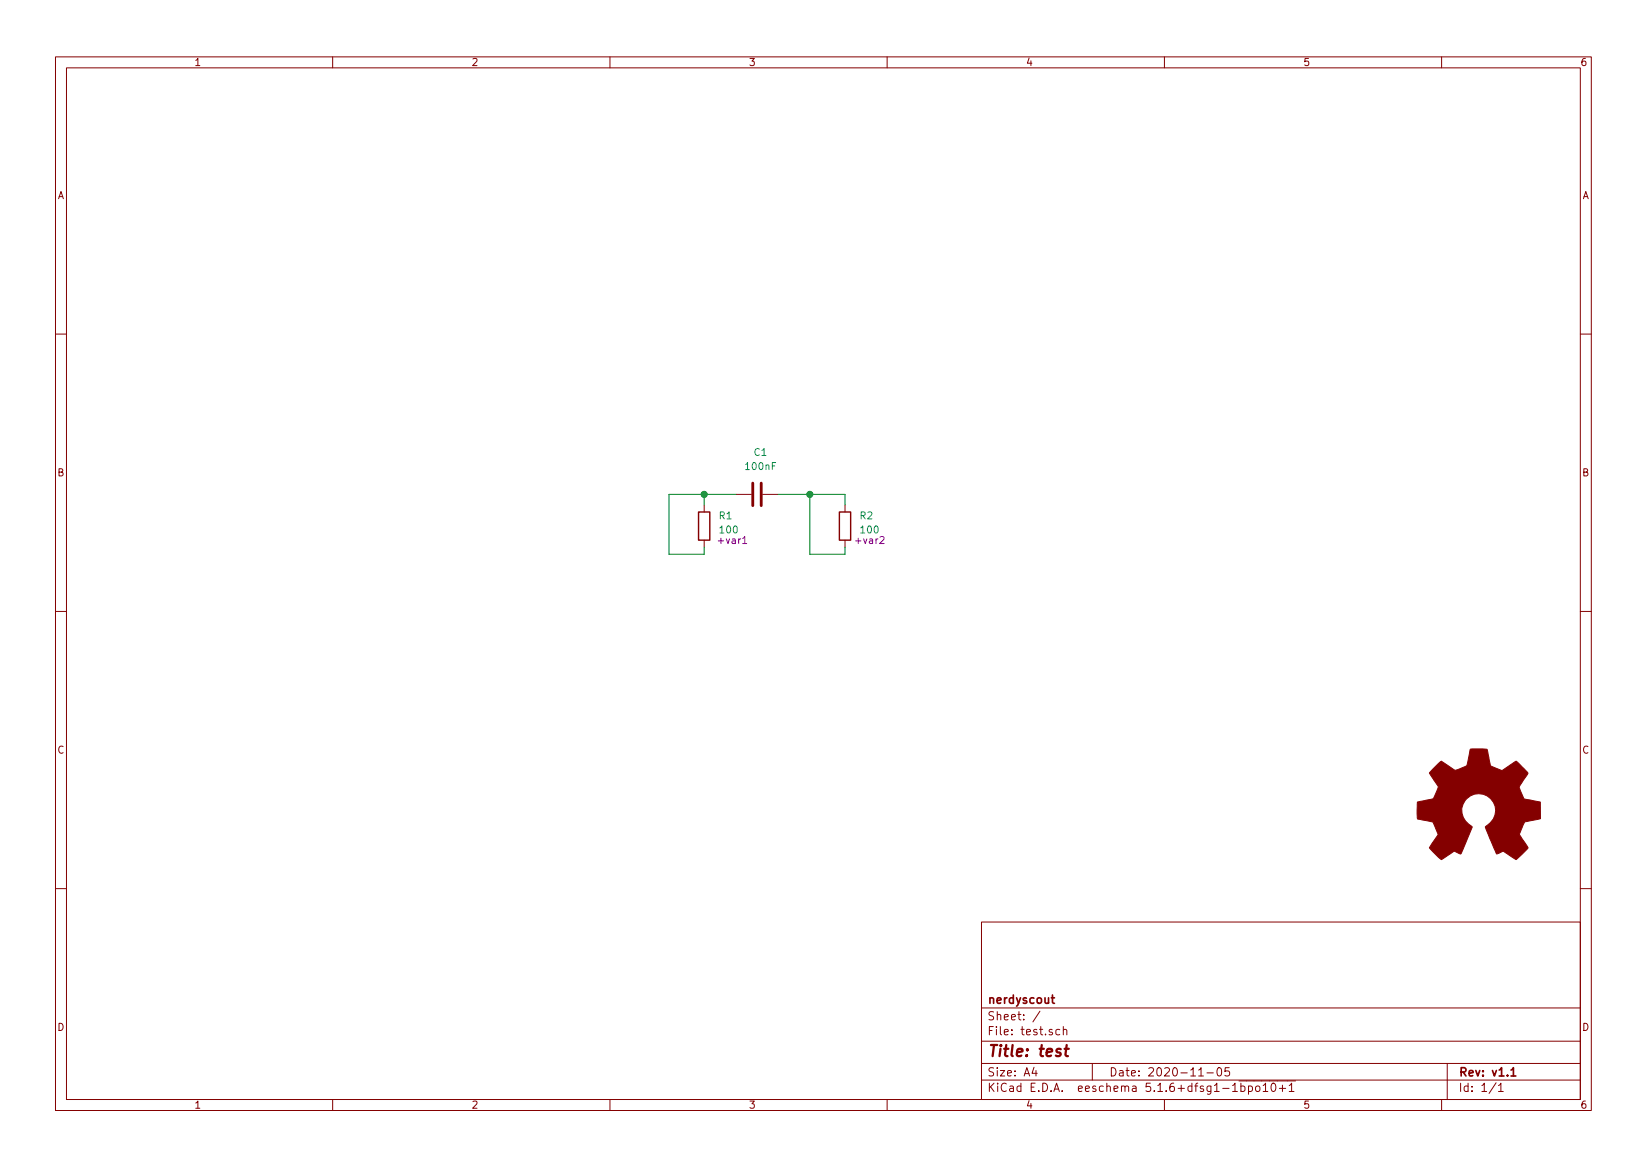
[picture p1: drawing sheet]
<svg xmlns="http://www.w3.org/2000/svg" width="297mm" height="210mm" viewBox="0 0 297 210" stroke-linecap="round" stroke-linejoin="round" font-family="sans-serif">
<defs><g id="words">
<text font-size="2.8" fill="#840000" x="178" y="190.5">Title: test</text>
<g font-size="2.1" fill="#840000">
<text x="178" y="184">Sheet: /</text>
<text x="178" y="181">nerdyscout</text>
<text x="178" y="186.7">File: test.sch</text>
<text x="178" y="196.9">KiCad E.D.A. eeschema 5.1.6+dfsg1-1bpo10+1</text>
<text x="178" y="194.1">Size: A4</text>
<text x="200" y="194.1">Date: 2020-11-05</text>
<text x="263" y="194.1">Rev: v1.1</text>
<text x="263" y="196.9">Id: 1/1</text>
</g>
<g font-size="1.8" fill="#840000">
<text x="35" y="11.9">1</text>
<text x="85" y="11.9">2</text>
<text x="135" y="11.9">3</text>
<text x="185" y="11.9">4</text>
<text x="235" y="11.9">5</text>
<text x="285" y="11.9">6</text>
<text x="10.4" y="35.9">A</text>
<text x="285.4" y="35.9">A</text>
<text x="10.4" y="85.9">B</text>
<text x="285.4" y="85.9">B</text>
<text x="10.4" y="135.9">C</text>
<text x="285.4" y="135.9">C</text>
<text x="10.4" y="185.9">D</text>
<text x="285.4" y="185.9">D</text>
<text x="35" y="199.9">1</text>
<text x="85" y="199.9">2</text>
<text x="135" y="199.9">3</text>
<text x="185" y="199.9">4</text>
<text x="235" y="199.9">5</text>
<text x="285" y="199.9">6</text>
</g>
<g font-size="1.8" fill="#008484">
<text x="136" y="82.2">C1</text>
<text x="134.6" y="84.8">100nF</text>
<text x="129.7" y="93.6">R1</text>
<text x="155.1" y="93.6">R2</text>
<text x="129.9" y="96.2">100</text>
<text x="155.3" y="96.2">100</text>
</g>
<g font-size="1.8" fill="#840084">
<text x="129.7" y="98.1">+var1</text>
<text x="154.5" y="98.1">+var2</text>
</g>
</g></defs>
<g fill="none" stroke="#840000" stroke-width=".18">
<path d="M10 10.3h277v189.9h-277zM12 12.2h273v186.1h-273zM60 10.3v1.9M110 10.3v1.9M160 10.3v1.9M210 10.3v1.9M260 10.3v1.9M10 60.2h2M285 60.2h2M127 91.1v1.2M127 97.4v1.3M132.7 89.1h2.8"/>
<path d="M137.5 89.1h2.8M152.4 91.1v1.2M152.4 97.4v1.3M10 110.3h2M285 110.3h2M10 160.2h2M177 166.3h108v32h-108zM285 160.2h2M60 198.3v1.9M110 198.3v1.9M160 198.3v1.9M177 194.8h108"/>
<path d="M177 191.8h108M177 187.8h108M177 181.8h108M186.5 192.5l-.4 1h1M186.8 193v1M187.6 182.3l-1.3 2M191.1 185.7l-.4-.1-.3 .3 .1 .6 .2 .1 .4-.1M191.8 185.7l.2-.1 .3 .1 .1 .9M191.8 185.1v1.5M197 191.8v3M210 198.3v1.9M216.2 194h.8"/>
<path d="M217.7 193.5h1.1M219.6 192.7l.4-.2a.94 .94 0 0 1 0 1.5 .82 .82 0 0 1-.4-1.3zM221.7 192.5h-.7l-.1 .7 .2-.1 .5 .1 .2 .2-.1 .5-.2 .1-.6-.1M222.3 196.8h.9M223.4 194.9h10.3M223.8 195.9l.4-.1 .3 .3v.6l-.3 .1-.4-.1M223.8 195.3v1.5M225.2 195.9l.4-.1 .3 .3-.1 .6-.2 .1-.4-.1M225.2 195.8v1.5M226.5 196l.2-.2 .5 .2v.5l-.1 .2-.4 .1-.2-.1zM227.8 195.8l.4-.5v1.5M227.8 196.8h.9"/>
<path d="M229.4 195.4l.2-.1a.8 .8 0 0 1 .5 .8 .8 .8 0 0 1-.5 .7 1 1 0 0 1-.2-1.4zM230.7 196.3h1.2M231.3 195.7v1.1M232.5 195.8l.4-.5v1.5M232.5 196.8h.9M260 198.3v1.9M261 191.8v6.5M269.8 195.2l-1.2 2M270.3 195.8l.4-.5v1.5M270.3 196.8h.8"/>
</g>
<path d="M189.6 179.9h.6M189.8 179.4v1.3l.4 .2M272.5 193l.4-.5v1.5M272.5 194h.9" fill="none" stroke="#840000" stroke-width=".3"/>
<path d="M192 189.1h.8M192.4 188.4l-.2 1.8v.1l.4 .1" fill="none" stroke="#840000" stroke-width=".41"/>
<path d="M126 92.3h2v5.1h-2zM151.4 92.3h2v5.1h-2z" fill="none" stroke="#840000" stroke-width=".25"/>
<path d="M133.9 98h.8" fill="none" stroke="#840084" stroke-width=".18"/>
<path d="M135.8 87.1v4.1M137.3 87.1v4.1" fill="none" stroke="#840000" stroke-width=".51"/>
<path d="M258.4 138.7l1.6-1.4 2.4 1.6 .6-.1 1.5-.7 .7-3h2.9a.92 .92 0 0 1 .3 1l.4 2 2.1 .9 2.4-1.7a.97 .97 0 0 1 .9 .6l1.4 1.5-1.6 2.4v.2l.2 .6 .7 1.5 2.9 .5v3l-2.8 .6-1 2.3 1.6 2.4-1.5 1.5a.81 .81 0 0 1-.8 .6l-2.2-1.5-1.2 .5-2-4.9a3.1 3.1 0 0 0 1.7-3.4 3.1 3.1 0 0 0-2.9-2.6 3.1 3.1 0 0 0-3 2.4 3.1 3.1 0 0 0 1.7 3.5l.1 .1-2 4.9-1.1-.5a.8 .8 0 0 0-.8 .4l-1.7 1.1-2-2a.93 .93 0 0 1 .4-.9l1.1-1.6-.9-2.1a3.7 3.7 0 0 0-1.9-.5l-1-.3v-2.9a.87 .87 0 0 1 .9-.3l2-.4 .6-1.4a.82 .82 0 0 0 .1-1.1l-1.4-2.1z" fill="#840000" stroke="#840000" stroke-width=".18"/>
<path d="M127 89.1v2M132.7 89.1h-12.1v10.8h6.4v-1.2M140.3 89.1h12.1v2M146 89.1v10.8h6.4v-1.2" fill="none" stroke="#008400" stroke-width=".18"/>
<g fill="#008400" stroke="#008400" stroke-width=".25">
<circle cx="127" cy="89.1" r=".51"/>
<circle cx="146.1" cy="89.1" r=".51"/>
</g>
<use href="#words"/>
</svg>
